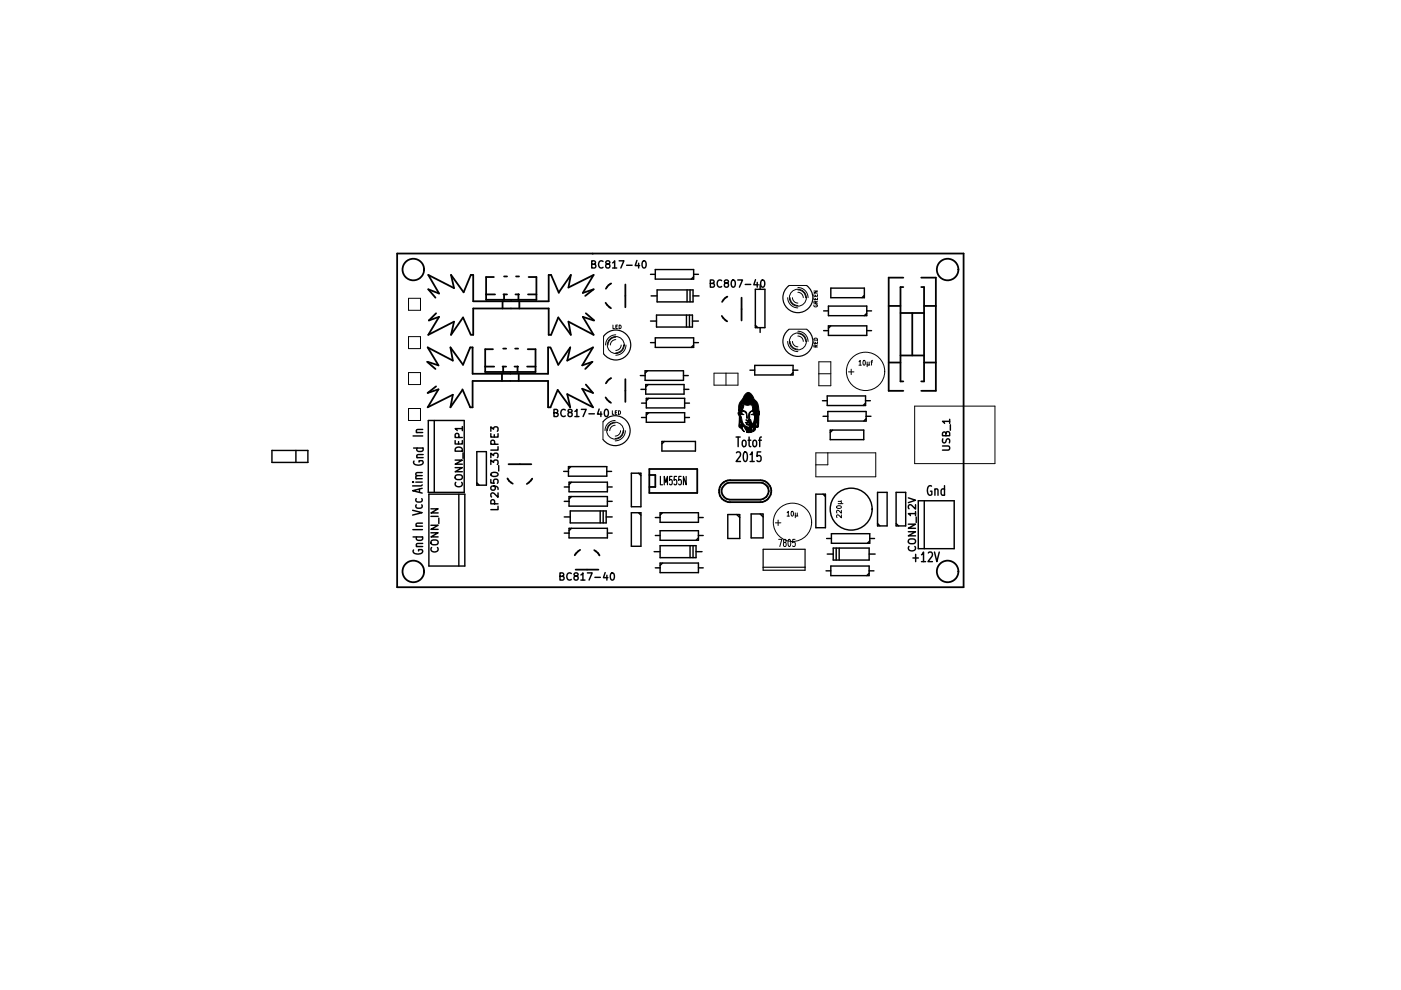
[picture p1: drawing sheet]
<svg xmlns="http://www.w3.org/2000/svg" width="297mm" height="210mm" viewBox="0 0 297 210" stroke-linecap="round" stroke-linejoin="round" font-family="sans-serif">
<g fill="none" stroke="#000" stroke-width=".3">
<path d="M125.5 56h.6l.2-.3-.1-.3-.7-.1v1.5h.5l.3-.1v-.4l-.3-.3M127.9 55.4a.72 .72 0 0 0-1.1 .6 .72 .72 0 0 0 .8 .8l.3-.1M128.7 56l-.3-.3 .1-.3 .2-.1 .5 .1 .1 .2-.1 .2-.6 .2-.2 .2 .1 .5 .2 .1h.5l.1-.3-.1-.4-.2-.1M129.9 55.7l.4-.4v1.5M129.9 56.8h.9M131.3 55.3h1l-.7 1.5M132.9 56.2h1.1M135 55.2l-.3 1.1h.9M135.4 55.8v1M136.3 55.4l.2-.1a.81 .81 0 0 1 .5 .8 .81 .81 0 0 1-.5 .7l-.2-.1-.2-.5zM137.9 58.2h1M138.9 57.2h8.2v2h-8.2z"/>
<path d="M147.1 58.2h1M147.1 58.7l-.5 .5M153 59.5a.72 .72 0 0 0-1 .5 .72 .72 0 0 0 .7 .9l.3-.2M155.2 59.4h.2a.81 .81 0 0 1 .5 .7 .81 .81 0 0 1-.5 .8 1.01 1.01 0 0 1-.2-1.5zM156.4 59.4h1l-.6 1.5M160.2 59.3l-.4 1.1h1M160.5 59.9v1M161.4 59.5l.2-.1a.81 .81 0 0 1 .6 .7 .81 .81 0 0 1-.6 .8l-.2-.2-.1-.4zM135.8 79.6h1M136.8 78.6h8.1v2h-8.1zM137.3 78.6l-.5 .5M137.9 68.1h1.3"/>
<path d="M137.9 72.6h1M138 62.7h1.3M138.9 71.6h8.2v2.1h-8.2zM139.2 66.8h7.6v2.5h-7.6zM139.3 61.5h7.6v2.5h-7.6zM144.9 79.6h1M145.5 66.8v2.5M145.7 61.5v2.5M146.2 66.8v2.5M146.3 61.5v2.5M146.8 68.1h1.3M146.9 62.7h1.3"/>
<path d="M147.1 72.6h1M147.1 73.2l-.5 .5M150.6 60.1l.7-.1 .1-.2-.1-.3-.7-.1v1.5h.6l.2-.2 .1-.3-.4-.3M153.9 60l-.3-.3 .1-.2 .2-.1h.4l.1 .3v.2l-.7 .2-.1 .2 .1 .4 .2 .2 .4-.1 .1-.2v-.4l-.2-.2M158 60.3h1.2M159 78.5h1M160 77.5h8.1v2h-8.1zM160.1 61.3h2.1v8.2h-2.1zM160.1 69l.6 .5M161.2 60.3v1M161.2 69.5v1M168.1 78.5h1.1"/>
<path d="M168.1 79l-.5 .5M174.6 70.1h1M174.6 65.9h1M175.6 64.9h8.2v2h-8.2zM175.6 69.1h8.2v2h-8.2zM176.1 61.1h7.2v2h-7.2zM176.1 69.1l-.5 .5M183.3 62.6l-.5 .5M183.8 70.1h1M183.8 65.9h1M183.8 66.4l-.5 .5M57.7 95.5h7.6v2.5h-7.6z"/>
<path d="M62.7 95.5v2.5M87.6 92.4h2M87.7 95h2M87.8 97.8a.5 .5 0 0 0 .4 .8h.6a.75 .75 0 0 0 .9-.6l-.2-.3h-.7v.3M88.3 91.7h1.3M88.4 97h1.3M88.5 95l-.1 .4 .4 .3 .8-.1v-.6M89.6 91.1h-1.2l-.1 .4 .2 .2M89.7 96.4h-1.2l-.1 .4 .2 .2M90.8 89.2h7.6v15.2h-7.6zM92.1 89.2v15.2M96.5 99.1h1.5l-1.5 .9h1.5"/>
<path d="M96.5 97.6h1.5l-1.5 .8h1.5M96.5 93.4v.7h1.5v-.7M96.7 94.9a.8 .8 0 0 1 .9-.1 .8 .8 0 0 1 .4 .9h-1.5zM97.2 93.6v.5M97.3 92.8l-.1-.8-.2-.1-.4 .1-.1 .8h1.5M98 90.9h-1.5l.4 .4M98 90.4v.9M98.2 96v1.2M101.1 95.8h2v7.1h-2zM104.1 98.5v-1l.5 .5 .2-.4h.6l.2 .2-.2 .7M104.1 97v-.9l.5 .5 .2-.4h.6l.2 .2-.2 .6M104.1 91.9v.8h1.5v-.8"/>
<path d="M104.1 91.4v-.9l.5 .5 .2-.4h.6l.2 .2-.2 .6M104.8 92.2v.5M104.9 94.2l-.1-.7-.2-.2-.4 .1-.1 .8h1.5M105.6 94.7v.7h-1.5M105.7 98.7v1.2M117.5 87.5l.6-.1 .2-.2-.1-.3-.7-.1v1.5h.5l.3-.1v-.4l-.3-.3M119.5 99.9h1M119.9 86.9a.72 .72 0 0 0-1.1 .5 .72 .72 0 0 0 .8 .9l.3-.1M120.5 98.9h8.2v2.1h-8.2zM120.7 87.4l-.3-.2 .1-.3 .2-.1 .5 .1 .1 .2-.1 .2-.6 .2-.2 .2 .1 .5 .2 .1 .5-.1 .1-.2-.1-.4-.2-.2M121 98.9l-.5 .5M121.9 87.2l.4-.4v1.5"/>
<path d="M121.9 88.3h.9M123.3 86.8h1l-.7 1.5M124.9 87.7h1.1M127 86.7l-.3 1.1h.9M127.4 87.3v1M128.3 86.9l.2-.1a.81 .81 0 0 1 .5 .8 .81 .81 0 0 1-.5 .7l-.2-.1-.2-.5zM128.7 99.9h1M135.9 82.6h1M136 88.5h1M136 85.5h1M136.9 81.5h8.1v2.1h-8.1zM137 84.5h8.2v2h-8.2z"/>
<path d="M137 87.5h8.2v2h-8.2zM137.4 81.5l-.5 .5M137.5 87.5l-.5 .5M137.5 84.5l-.5 .5M140.3 93.6h7.1v2h-7.1zM140.8 93.6l-.5 .5M145 82.6h1.1M145.2 88.5h1M145.2 85.5h1M156.1 92.7h.8M156.1 96l.3-.2h.3l.2 .2 .1 .4-.9 1.4h.9M156.5 92.7v2"/>
<path d="M157.5 93.4l.4-.1 .3 .4v.6l-.3 .4-.4-.1-.1-.3zM157.8 95.9l.3-.1a1.54 1.54 0 0 1 0 2h-.1a1.66 1.66 0 0 1-.2-1.9zM158.6 93.3h.6M158.8 92.7v1.7l.4 .3M159 96.4l.5-.6v2M159 97.8h.9M159.8 93.4l.3-.1 .3 .4v.6l-.3 .4-.3-.1-.2-.3zM160.9 93.3h.5M161.3 95.8h-.7l-.1 1 .2-.2 .5 .1 .2 .3-.1 .7-.2 .1h-.4l-.2-.1M161.4 92.7l-.3 .3v1.7M174.4 85h1M174.5 88.3h1"/>
<path d="M175.4 83.9h8.1v2.1h-8.1zM175.5 87.2h8.1v2.1h-8.1zM176 91.2h7.1v2h-7.1zM176.5 91.2l-.5 .5M183.5 85h1M183.5 85.5l-.5 .5M183.6 88.3h1.1M183.6 88.8l-.5 .5M199.8 94.6h1.3l.2 .3v.4l-.2 .1h-1.3M199.9 93l-.1 .6 .2 .2h.4l.3-.6 .4-.2 .2 .3v.6M200.6 91.9l.2-.4 .4 .1 .1 .2v.6h-1.5l.2-.7 .3-.1 .2 .1 .1 .7M201.3 89.3h-1.5l.5 .5"/>
<path d="M201.3 88.9v.9M201.5 90.1v1.1M87.5 108.2l2 .5-2 .5M87.5 102.2h.2M87.5 112.3h2.1M87.6 113.8h2M87.7 116.6a.5 .5 0 0 0 .4 .8l.6 .1a.75 .75 0 0 0 .9-.7l-.2-.3h-.7v.3M88.2 102.2h1.3M88.2 101.5h1.3M88.2 111.6h1.4M88.3 107l-.1 .5 .3 .3 .9-.2v-.6M88.3 105.7l-.1 .5 .3 .2 .9-.1v-.6"/>
<path d="M88.3 115.9h1.3M88.4 113.8l-.1 .5 .3 .3 .9-.2v-.6M88.9 103.7v.7M89.5 103.5l-2 .5 2 .5M89.5 102.8l-.3 .2h-1.7M89.5 100.8l-1.2 .1-.1 .4 .2 .2M89.5 100.2l-1.2 .1-.1 .3 .3 .2M89.6 110.9l-1.3 .1-.1 .4 .2 .2M89.6 115.2l-1.2 .1-.1 .4 .2 .2M90.9 104.8h7.7v15.2h-7.7zM91.4 113h1.5l-1.5 .8h1.5M91.4 111.4h1.5l-1.5 .8h1.5"/>
<path d="M91.4 107.9h1.5l-1.5 .9h1.5M91.4 109.5h1.5M91.4 114.7a.97 .97 0 0 1 1.5 .2 .51 .51 0 0 1-.5 .6h-.5a.51 .51 0 0 1-.5-.3 .51 .51 0 0 1 0-.5zM91.5 116.1a.72 .72 0 0 0 .5 1 .72 .72 0 0 0 .9-.7l-.2-.3M93 109.8v1.2M96.6 102.3a.72 .72 0 0 0 .6 1 .72 .72 0 0 0 .8-.7l-.1-.3M96.7 100.7a1.03 1.03 0 0 1 1.3 .3 .51 .51 0 0 1-.5 .7h-.5a.51 .51 0 0 1-.5-.4 .51 .51 0 0 1 .2-.6zM97.3 104.8v15.2M101.1 102.4l.5 .5M104.1 101.7v.7l.7 .1-.2-.2 .1-.6 .2-.1 .5 .1 .2 .2-.2 .6M104.1 100.4a.9 .9 0 0 1 1.5 .3 .87 .87 0 0 1-1.5-.2zM104.7 103.1l.3 .2v.3l-.3 .3-.6-.1v-.5l.1-.2a1.01 1.01 0 0 1 1.4 .4v.3"/>
<path d="M104.9 106.8l-.1-.7-.2-.1h-.4l-.1 .8h1.5M105.6 107.3v.8h-1.5M105.6 104.5v.9l-1.1-.9-.4 .3 .1 .6M119.6 109.6h1.3M119.6 106.3h1.1M119.6 103.3h1.1M119.6 113h1.1M120.7 102.2h8.1v2.1h-8.1zM120.7 112h8.1v2h-8.1zM120.7 105.3h8.1v2h-8.1zM120.9 108.3h7.6v2.6h-7.6zM121.2 105.3l-.5 .5"/>
<path d="M121.2 102.2l-.5 .5M121.2 112l-.5 .5M127.3 108.3v2.6M127.9 108.3v2.6M128.5 109.6h1.3M128.8 106.3h1M128.8 103.3h1M128.8 113h1M133.9 100.3h2v7.1h-2zM133.9 108.7h2v7.1h-2zM135.4 108.7l.5 .5M135.4 100.3l.5 .5"/>
<path d="M138.7 117h1.3M138.9 109.7h1.1M138.9 113.5h1.1M140 108.7h8.1v2h-8.1zM140 115.7h7.6v2.5h-7.6zM140 112.5h8.1v2.1h-8.1zM140 119.4h8.1v2h-8.1zM140.5 119.4l-.5 .5M140.5 108.7l-.5 .5M146.3 115.7v2.5M146.9 115.7v2.5M147.6 117h1.2"/>
<path d="M148.1 109.7h1M148.1 113.5h1M148.1 114l-.5 .6M156.2 109.1l.6 .6M156.8 109.1h-2.5v5.1h2.5v-5.1M161.2 109l.6 .6M161.8 109h-2.5v5h2.5v-5M173 104.8h2v7.1h-2zM174.5 104.8l.5 .5M175.3 114.2h1M175.4 117.5h1.3M176.3 113.2h8.1v2h-8.1z"/>
<path d="M176.7 116.2h7.6v2.5h-7.6zM177.3 116.2v2.5M177.9 116.2v2.5M184.3 117.5h1.2M184.4 114.2h1M184.4 114.7l-.5 .5M186.1 104.4h2v7.1h-2zM186.1 111l.5 .5M190 104.4h2v7.1h-2zM190 111l.5 .5M192.6 112.7h1.5l-1.5 .9h1.5M192.6 111.1h1.5l-1.5 .9h1.5"/>
<path d="M192.6 105.6l1.5 .5-1.5 .5M192.7 114.5a.97 .97 0 0 1 1.4 .1 .51 .51 0 0 1-.5 .7h-.5a.51 .51 0 0 1-.5-.3 .51 .51 0 0 1 .1-.5zM192.7 115.9a.72 .72 0 0 0 .5 1 .72 .72 0 0 0 .9-.7l-.1-.3M193.6 118.3h1.1M194.1 108.9h-1.5l.4 .4M194.1 107v1l-1.1-1-.4 .3 .1 .6M194.1 108.5v.8M194.1 117.5v1.6M194.3 109.6v1.2M194.7 106.2h7.6v10.1h-7.6zM195.4 117.6l.4-.6v2.1M195.4 119.1h.8"/>
<path d="M196 106.2v10.1M196.8 117.2l.2-.2h.4l.2 .2 .1 .4-1 1.5h1M197.5 103.1a.5 .5 0 0 0-.8 .4l-.1 .6a.75 .75 0 0 0 .7 .9l.3-.2v-.7h-.3M198.1 117l.5 2.1 .5-2.1M198.2 103.8l.2-.1 .4 .1 .1 1.2M198.2 103.7v1.3M200.3 103.8l-.5-.1-.3 .3 .2 .9h.6M200.3 103v2M118.7 122.2l.7-.1 .1-.2v-.3l-.8-.1v1.5h.6l.2-.2 .1-.3-.4-.3M121.1 121.6a.72 .72 0 0 0-1 .5 .72 .72 0 0 0 .7 .9l.3-.2M122 122.1l-.3-.3 .1-.2 .2-.1h.4l.2 .3-.1 .2-.7 .2-.1 .2 .1 .4 .2 .2 .4-.1 .2-.2-.1-.4-.2-.2M123.2 121.9l.4-.4v1.5"/>
<path d="M123.2 123h.8M124.5 121.5h1l-.6 1.5M126.1 122.4h1.2M128.3 121.4l-.4 1.1h1M128.7 122v1M129.5 121.6l.3-.1a.81 .81 0 0 1 .5 .7 .81 .81 0 0 1-.5 .8l-.3-.2-.1-.4zM138.9 120.4h1.1M148.1 120.4h1M175.1 121h1M176.1 120h8.2v2h-8.2zM184.3 121h1M184.3 121.5l-.5 .5"/>
<circle cx="180.5" cy="108" r="4.4"/>
</g>
<g fill="none" stroke="#000" stroke-width=".38">
<path d="M84.2 53.8h120.1v70.7h-120.1zM104.7 58.7h-1.6v4.9h10.6v-4.9h-1.6M106.9 58.6h.6M109.4 58.6h.6M125.6 53.8h.1M191.5 58.9h-3.1v24h3.1M195.3 58.9h3.1v24h-3.1M90.6 76.7l1.7 1.5M92.5 66.4l-1.6 1.5 2.2-.7-2.3 3.8 5.5-2.8-.7 2.8 2.6-3.7 1.6 3.7M102.9 77.7h1.9M103.1 62.4h1.9M104.5 74h-1.6v4.9h10.6v-4.9h-1.6"/>
<path d="M106.4 79.2v1.6M106.6 63.9v1.5M106.6 77.7h.7M106.7 73.9h.6M106.7 77.7v1.2M106.7 62.4h.8M106.9 62.4v1.2M109.1 77.7h.8M109.2 73.9h.7M109.3 62.4h.7M109.7 77.7v1.2M109.9 62.4v1.2"/>
<path d="M110 79.2v1.6M110.1 63.9v1.5M111.8 77.7h1.7M112 62.4h1.7M116.6 73.7h-.4v5.5h-16v-5.5h-.5l-1.5 3.6-2.7-3.6 .5 2.8-5.3-2.8 2.3 3.8-2.3-.8M116.7 73.7l1.7 3.6 2.5-3.6-.6 2.8 5.4-2.8-2.3 3.8 2.2-.8-1.5 1.5M118.5 62.1l-1.7-3.8h-.5v5.6h-16v-5.6h-.5l-1.5 3.7-2.7-3.7 .7 2.8-5.5-2.8 2.3 3.9-2.3-.9 1.5 1.8M118.5 62l2.5-3.7-.5 2.7 5.4-2.7-2.3 3.8 2.3-.8-1.8 1.4M124.2 66.4l1.8 1.5M125.9 67.9l-2.3-.7 2.3 3.8-5.4-2.8 .5 2.8-2.6-3.7-1.6 3.7h-.5v-5.6h-16v5.6h-.4M128.4 64.2l1.1 1.1M129.4 60.2l-.9 1"/>
<path d="M129.6 60.1l-.2 .1M132.6 60.3v4.9M153 67l1.2 1.1M154.2 62.9l-.5 .3-.6 .8M157.2 63.1v4.8M188.4 64.9h2.5M188.4 76.9h2.5M190.9 66.4h5M190.9 75.4h5M191.5 60.9h-.6v20h.6M193.4 66.4v9M195.3 60.9h.6v20h-.6"/>
<path d="M195.9 64.9h2.5M195.9 76.9h2.5M92.5 81.9l-1.8 1.4 2.3-.7-2.3 3.8 5.3-2.7-.5 2.7 2.5-3.7M107.8 98.4h4.8M124.2 81.5l1.5 1.8-2.3-.9 2.3 4-5.4-2.8 .6 2.8-2.7-3.7-1.5 3.7h-.5v-5.6h-16v5.6h-.5l-1.7-3.8M128.4 84.3l1.1 1.1M129.6 80.2l-.6 .3-.5 .8M132.6 80.4v4.8M137.7 99.4h10.1v5.1h-10.1zM107.6 101.4l.1 .2M107.7 101.6l1 1M112.8 101.5l-1.1 1.1"/>
<path d="M123 116.6l-1.1 1.1M126 116.6l.7 .6 .4 .6M137.7 100.7h1.2v2.6h-1.2M154.7 102.3a1.8 1.8 0 0 0-1.7 1.8 1.8 1.8 0 0 0 1.7 1.8h6.6a1.84 1.84 0 0 0 1.4-2.8M154.8 102.3h6.6l.9 .4 .5 .5M161.2 101.8h-6.4a2.33 2.33 0 0 0-2.3 2.4 2.33 2.33 0 0 0 2.3 2.3M161.3 101.8a2.33 2.33 0 0 1 2.2 2.4 2.33 2.33 0 0 1-2.3 2.3h-6.4M122 120.8h4.9"/>
<circle cx="87.6" cy="57.2" r="2.29"/>
<circle cx="200.9" cy="57.2" r="2.29"/>
<circle cx="87.6" cy="121.2" r="2.29"/>
<circle cx="200.9" cy="121.2" r="2.29"/>
</g>
<g fill="none" stroke="#000" stroke-width=".21">
<path d="M86.6 63.2h2.6v2.6h-2.6zM86.6 71.4h2.6v2.5h-2.6zM86.6 79h2.6v2.5h-2.6zM128 71.2v3.9M130 68.9v.8h.3M130.6 72a1.14 1.14 0 0 0-1.2 1.2M130.6 71.5a1.65 1.65 0 0 0-1.7 1.7M130.6 71a2.16 2.16 0 0 0-2.2 2.2M130.6 69.3h.2M130.9 68.9h-.3v.8h.3M131.3 68.9a.38 .38 0 0 1 .4 .4 .38 .38 0 0 1-.4 .4zM131.7 73.2a1.14 1.14 0 0 1-1.1 1.1"/>
<path d="M132.2 73.2a1.65 1.65 0 0 1-1.6 1.6M132.7 73.2a2.16 2.16 0 0 1-2.1 2.1M151.4 79.1h5.1v2.6h-5.1zM153.9 79.1v2.6M167 72.4a2.16 2.16 0 0 0 2.2 2.1M167 63.1a2.16 2.16 0 0 0 2.2 2.2M167.3 69.8h3.8M167.3 60.5h3.8M167.5 72.4a1.65 1.65 0 0 0 1.7 1.6M167.5 63.1a1.65 1.65 0 0 0 1.7 1.7M168 72.4a1.14 1.14 0 0 0 1.2 1.1M168 63.1a1.14 1.14 0 0 0 1.2 1.2"/>
<path d="M169.2 71.2a1.14 1.14 0 0 1 1.1 1.2M169.2 70.7a1.65 1.65 0 0 1 1.6 1.7M169.2 70.2a2.16 2.16 0 0 1 2.1 2.2M169.2 62a1.14 1.14 0 0 1 1.1 1.1M169.2 61.5a1.65 1.65 0 0 1 1.6 1.6M169.2 61a2.16 2.16 0 0 1 2.1 2.1M172.6 72.4v.4h.7v-.4M172.6 63.2v.3h.7v-.3M172.6 62.5v.3h.7v-.3M172.6 61.7h.7l-.7 .4h.7M172.6 71.8a.41 .41 0 0 1 .5-.1 .41 .41 0 0 1 .2 .4h-.7zM172.6 64.6a.35 .35 0 0 0 .3 .5 .35 .35 0 0 0 .3-.5h-.2v.2"/>
<path d="M172.9 62.6v.2M172.9 63.3v.2M172.9 72.6v.2M173 73.6l-.1-.4h-.3v.4h.7M173 64.3l-.1-.4h-.3v.4h.7M173.3 73.1l-.3 .3M173.3 63.8l-.3 .3M173.6 79.2h2.5M173.6 76.7h2.5v5.1h-2.5zM179.9 78.8h1.2M180.5 78.3v1.1M182.1 76.7l.3-.3v1"/>
<path d="M182.1 77.4h.5M183.1 76.5l.1-.1a.51 .51 0 0 1 .3 .5 .51 .51 0 0 1-.4 .5l-.1-.4zM183.9 76.7v1.1M184.3 77.3l.1 .1M184.3 76.7l-.1 .7h-.2l-.1-.1M184.7 76.7h.3M185 76.4l-.2 .2v.8M86.6 86.6h2.6v2.6h-2.6zM127.8 89.4v3.8M129.8 87.1v.7h.4M130.4 90.2a1.14 1.14 0 0 0-1.1 1.1M130.4 89.7a1.65 1.65 0 0 0-1.6 1.6"/>
<path d="M130.4 89.2a2.16 2.16 0 0 0-2.1 2.1M130.4 87.4h.3M130.8 87.1h-.4v.7h.4M131.1 87.1a.38 .38 0 0 1 .5 .4 .38 .38 0 0 1-.5 .3zM131.6 91.3a1.14 1.14 0 0 1-1.2 1.2M132.1 91.3a1.65 1.65 0 0 1-1.7 1.7M132.6 91.3a2.16 2.16 0 0 1-2.2 2.2M158.1 83.5a.88 .88 0 0 1 .9-.2 .88 .88 0 0 1 .6 .7l.2 .5a4.3 4.3 0 0 1 1.1 3.5v-.7l-.3 .4 .3-.4-.1 2.9v.3v-2.5v2.5l-.2 .1-.1-2.6-.2 1.1-.1-1.3 .1 1.3-.2 .5v-1.5l-.9-.2 .5-.2-.2-1.7-.3-.2-1.1 .1a1.03 1.03 0 0 0-1.3 1.2l.1-.4a.69 .69 0 0 1 .6-.7l.2 .1-.3 .7a1.46 1.46 0 0 1 1 1.9l-.3-1.1-.5-.4-.3 .1v.2l.1 .3 .3 .1-.8-.2 .3 .9a1.54 1.54 0 0 0 1.7 1.8v-.1l-.6-.2-.1-.2h.6l.3-.2-1.1-.1 .9-.1-.8-.5 .7 .1a1.83 1.83 0 0 1 .4-1.9l.4-.2v.2l-.4 .1a1.76 1.76 0 0 0-.3 1.5l-.1 .1 .4 .1 .1 .8h.1a2.38 2.38 0 0 0 .7-1.7v1.5l-.7 .9a2.46 2.46 0 0 0 1.1-1.9l.1-.2v1.4l-.1-.6-.2 .9 .2 .2 .1-.3v.6h-.4v.4l-.4 .5-.1-.8-.3 .1 .1 .4 .3-.4-.1 .7-.5 .2-.1-2.2 .1 2.2h-.7v-1l-.4-.2 .4 .2v1h-.2v-.2l-1-1.6 .2 .1v.3a1.01 1.01 0 0 0 .3 1.2l-.7-.7v-1l-.3-1.4 .2 .9-.2 .9 .2 .2 .1-.4v.8l-.3-.2-.1-.2v-2.1l-.2-.8 .2 .4v-.3a3.4 3.4 0 0 1 .9-3.3zM161 87.7h.1M173 96h12.7v5.1h-12.7zM175.5 96v2.6h-2.5M193.9 86.1h17v12.2h-17z"/>
<path d="M164.4 110.9h1.2M165 110.3v1.1M165.1 114.4h.7l-.5 1.5M166.3 115a.34 .34 0 0 1-.2-.5 .34 .34 0 0 1 .6 0 .34 .34 0 0 1-.2 .5l-.3 .1-.1 .2 .2 .6 .3-.1 .1-.2-.2-.6M166.9 108.7l.2-.3v1M166.9 109.4h.5M167.2 114.4h.1a.99 .99 0 0 1 0 1.5 1.37 1.37 0 0 1-.1-1.5zM167.9 108.5v-.1a.51 .51 0 0 1 .4 .5 .51 .51 0 0 1-.4 .5l-.2-.4zM168.6 114.4h-.5l-.1 .7 .2-.2 .3 .1 .1 .7-.2 .2-.4-.2M168.6 108.8v1M169 109.3l.2 .1M169 108.8v.6h-.3l-.1-.1"/>
<path d="M177.5 107.3a.49 .49 0 0 1 .5-.1 .49 .49 0 0 1 .3 .5 .5 .5 0 0 1-.5 .2 .5 .5 0 0 1-.4-.5zM177.7 106.3l.6 .1 .1 .2-.2 .2M177.7 106.8h1M178.4 109.2v.6l-.7-.6-.3 .2 .1 .3M178.4 108.2v.6l-.7-.6-.3 .2 .1 .4M178.4 106.2l-.2 .1"/>
<circle cx="130.6" cy="73.2" r="1.8"/>
<circle cx="169.2" cy="72.4" r="1.8"/>
<circle cx="169.2" cy="63.1" r="1.8"/>
<circle cx="183.5" cy="78.7" r="4.1"/>
<circle cx="130.4" cy="91.3" r="1.8"/>
<circle cx="168" cy="110.7" r="4.1"/>
</g>
<path d="M128 71.2a3.2 3.2 0 0 1 4.7-.4 3.2 3.2 0 0 1 0 4.7 3.2 3.2 0 0 1-4.7-.4M171.1 69.9a3.2 3.2 0 0 1 .4 4.6 3.2 3.2 0 0 1-4.7 0 3.2 3.2 0 0 1 .5-4.6M171.1 60.6a3.2 3.2 0 0 1 .4 4.7 3.2 3.2 0 0 1-4.7 0 3.2 3.2 0 0 1 .5-4.7M127.9 89.4a3.2 3.2 0 0 1 4.7-.4 3.2 3.2 0 0 1 0 4.7 3.2 3.2 0 0 1-4.7-.5M140 101v1.8h.5M140.8 102.8v-1.8l.4 1.3 .3-1.3v1.8M142.5 101h-.5l-.1 .9 .2-.2 .3 .1 .1 .8-.2 .2-.4-.2M143.4 101h-.4l-.1 .9 .2-.2 .3 .1v.8l-.1 .2-.4-.2M144.4 101h-.5v.9l.1-.2 .4 .1v.8l-.1 .2-.4-.2M145.5 101v1.8l-.6-1.8v1.8M161.8 116.5h8.9v4.4h-8.9zM161.8 120.3h8.9" fill="none" stroke="#000" stroke-width=".25"/>
<path d="M158.1 83.5a.88 .88 0 0 1 .9-.2 .88 .88 0 0 1 .6 .7l.2 .5a4.3 4.3 0 0 1 1.1 3.5v-.7l-.3 .4 .3-.4-.1 2.9v.3v-2.5v2.5l-.2 .1-.1-2.6-.2 1.1-.1-1.3 .1 1.3-.2 .5v-1.5l-.9-.2 .5-.2-.2-1.7-.3-.2-1.1 .1a1.03 1.03 0 0 0-1.3 1.2l.1-.4a.69 .69 0 0 1 .6-.7l.2 .1-.3 .7a1.46 1.46 0 0 1 1 1.9l-.3-1.1-.5-.4-.3 .1v.2l.1 .3 .3 .1-.8-.2 .3 .9a1.54 1.54 0 0 0 1.7 1.8v-.1l-.6-.2-.1-.2h.6l.3-.2-1.1-.1 .9-.1-.8-.5 .7 .1a1.83 1.83 0 0 1 .4-1.9l.4-.2v.2l-.4 .1a1.76 1.76 0 0 0-.3 1.5l-.1 .1 .4 .1 .1 .8h.1a2.38 2.38 0 0 0 .7-1.7v1.5l-.7 .9a2.46 2.46 0 0 0 1.1-1.9l.1-.2v1.4l-.1-.6-.2 .9 .2 .2 .1-.3v.6h-.4v.4l-.4 .5-.1-.8-.3 .1 .1 .4 .3-.4-.1 .7-.5 .2-.1-2.2 .1 2.2h-.7v-1l-.4-.2 .4 .2v1h-.2v-.2l-1-1.6 .2 .1v.3a1.01 1.01 0 0 0 .3 1.2l-.7-.7v-1l-.3-1.4 .2 .9-.2 .9 .2 .2 .1-.4v.8l-.3-.2-.1-.2v-2.1l-.2-.8 .2 .4v-.3a3.4 3.4 0 0 1 .9-3.3z" fill="#000"/>
</svg>
